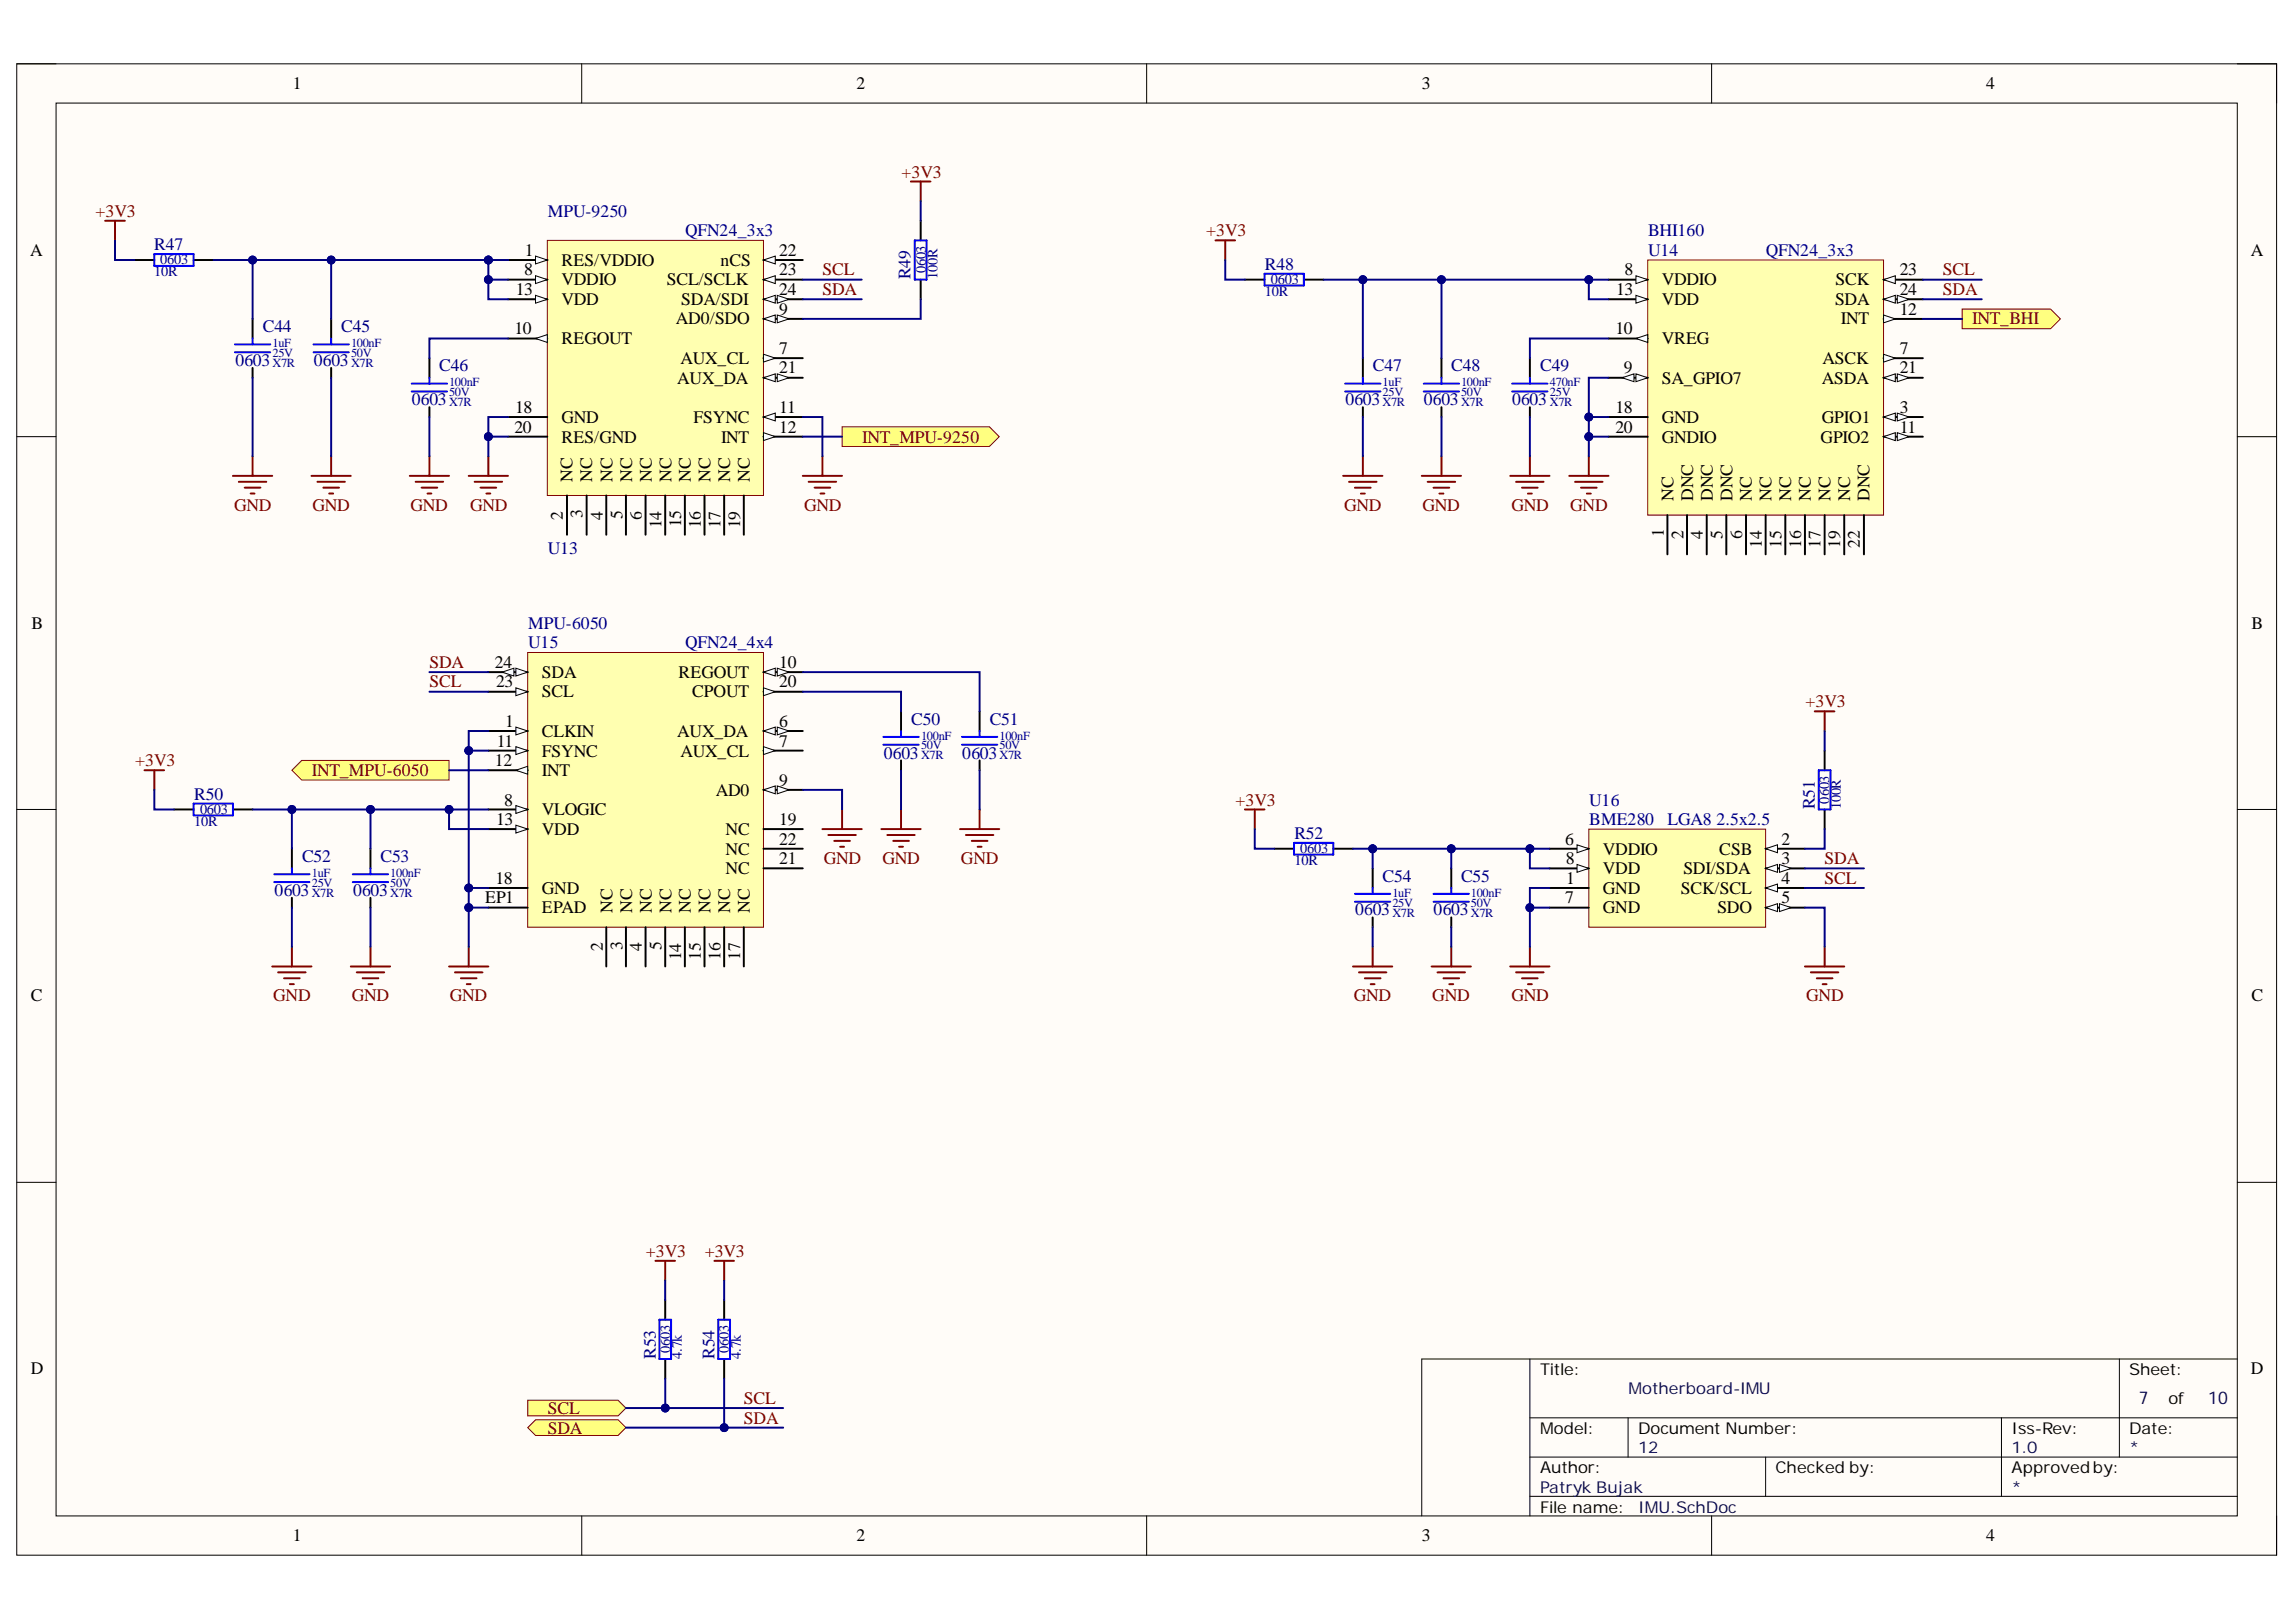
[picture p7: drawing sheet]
<svg xmlns="http://www.w3.org/2000/svg" width="297mm" height="210mm" viewBox="0 0 297 210" stroke-linecap="round" stroke-linejoin="round" font-family="sans-serif">
<defs><g id="words">
<g font-size="2.3">
<text x="37.9" y="11.6">1</text>
<text x="110.8" y="11.6">2</text>
<text x="183.9" y="11.6">3</text>
<text x="256.9" y="11.6">4</text>
<text x="3.9" y="33.1">A</text>
<text x="67.8" y="35.6">8</text>
<text x="67.9" y="33.1">1</text>
<text x="72.6" y="34.4">RES/VDDIO</text>
<text x="93.2" y="34.4">nCS</text>
<text x="100.8" y="33.1">22</text>
<text x="100.8" y="35.6">23</text>
<text x="210.2" y="35.6">8</text>
<text x="245.8" y="35.6">23</text>
<text x="291.2" y="33.1">A</text>
<text x="66.7" y="38.2">13</text>
<text x="72.6" y="36.9">VDDIO</text>
<text x="72.6" y="39.4">VDD</text>
<text x="86.3" y="36.9">SCL/SCLK</text>
<text x="87.4" y="42">AD0/SDO</text>
<text x="88.1" y="39.4">SDA/SDI</text>
<text x="100.8" y="40.7">9</text>
<text x="100.8" y="38.2">24</text>
<text x="209.1" y="38.2">13</text>
<text x="215" y="36.9">VDDIO</text>
<text x="215" y="39.4">VDD</text>
<text x="237.4" y="39.4">SDA</text>
<text x="237.5" y="36.9">SCK</text>
<text x="238.2" y="42">INT</text>
<text x="245.8" y="40.7">12</text>
<text x="245.8" y="38.2">24</text>
<text x="66.6" y="43.2">10</text>
<text x="72.6" y="44.5">REGOUT</text>
<text x="88" y="47">AUX_CL</text>
<text x="100.8" y="45.8">7</text>
<text x="209" y="43.2">10</text>
<text x="215" y="44.5">VREG</text>
<text x="235.8" y="47">ASCK</text>
<text x="245.8" y="45.8">7</text>
<text x="66.6" y="53.5">18</text>
<text x="87.6" y="49.7">AUX_DA</text>
<text x="100.8" y="53.5">11</text>
<text x="100.8" y="48.3">21</text>
<text x="209" y="53.5">18</text>
<text x="210.1" y="48.3">9</text>
<text x="215" y="49.7">SA_GPIO7</text>
<text x="235.7" y="49.7">ASDA</text>
<text x="245.8" y="53.5">3</text>
<text x="245.8" y="48.3">21</text>
<text x="66.6" y="56">20</text>
<text x="72.6" y="54.7">GND</text>
<text x="72.6" y="57.3">RES/GND</text>
<text x="89.7" y="54.7">FSYNC</text>
<text x="93.3" y="57.3">INT</text>
<text x="100.8" y="56">12</text>
<text x="209" y="56">20</text>
<text x="215" y="54.7">GND</text>
<text x="215" y="57.3">GNDIO</text>
<text x="235.5" y="57.3">GPIO2</text>
<text x="235.7" y="54.7">GPIO1</text>
<text x="245.8" y="56">11</text>
<text x="74.1" y="62.3" transform="rotate(-90 74.1 62.3)">NC</text>
<text x="76.6" y="62.3" transform="rotate(-90 76.6 62.3)">NC</text>
<text x="79.2" y="62.3" transform="rotate(-90 79.2 62.3)">NC</text>
<text x="81.8" y="62.3" transform="rotate(-90 81.8 62.3)">NC</text>
<text x="84.3" y="62.3" transform="rotate(-90 84.3 62.3)">NC</text>
<text x="86.9" y="62.3" transform="rotate(-90 86.9 62.3)">NC</text>
<text x="89.4" y="62.3" transform="rotate(-90 89.4 62.3)">NC</text>
<text x="91.9" y="62.3" transform="rotate(-90 91.9 62.3)">NC</text>
<text x="94.5" y="62.3" transform="rotate(-90 94.5 62.3)">NC</text>
<text x="97" y="62.3" transform="rotate(-90 97 62.3)">NC</text>
<text x="216.5" y="64.9" transform="rotate(-90 216.5 64.9)">NC</text>
<text x="219" y="64.9" transform="rotate(-90 219 64.9)">DNC</text>
<text x="221.6" y="64.9" transform="rotate(-90 221.6 64.9)">DNC</text>
<text x="224.1" y="64.9" transform="rotate(-90 224.1 64.9)">DNC</text>
<text x="226.7" y="64.9" transform="rotate(-90 226.7 64.9)">NC</text>
<text x="229.2" y="64.9" transform="rotate(-90 229.2 64.9)">NC</text>
<text x="231.7" y="64.9" transform="rotate(-90 231.7 64.9)">NC</text>
<text x="234.3" y="64.9" transform="rotate(-90 234.3 64.9)">NC</text>
<text x="236.8" y="64.9" transform="rotate(-90 236.8 64.9)">NC</text>
<text x="239.3" y="64.9" transform="rotate(-90 239.3 64.9)">NC</text>
<text x="241.9" y="64.9" transform="rotate(-90 241.9 64.9)">DNC</text>
<text x="72.8" y="67.2" transform="rotate(-90 72.8 67.2)">2</text>
<text x="75.4" y="67.1" transform="rotate(-90 75.4 67.1)">3</text>
<text x="78" y="67.2" transform="rotate(-90 78 67.2)">4</text>
<text x="80.5" y="67.2" transform="rotate(-90 80.5 67.2)">5</text>
<text x="83.1" y="67.2" transform="rotate(-90 83.1 67.2)">6</text>
<text x="85.6" y="68.3" transform="rotate(-90 85.6 68.3)">14</text>
<text x="88.1" y="68.3" transform="rotate(-90 88.1 68.3)">15</text>
<text x="90.7" y="68.3" transform="rotate(-90 90.7 68.3)">16</text>
<text x="93.2" y="68.3" transform="rotate(-90 93.2 68.3)">17</text>
<text x="95.7" y="68.3" transform="rotate(-90 95.7 68.3)">19</text>
<text x="215.2" y="69.5" transform="rotate(-90 215.2 69.5)">1</text>
<text x="217.8" y="69.8" transform="rotate(-90 217.8 69.8)">2</text>
<text x="220.3" y="69.8" transform="rotate(-90 220.3 69.8)">4</text>
<text x="222.9" y="69.7" transform="rotate(-90 222.9 69.7)">5</text>
<text x="225.4" y="69.8" transform="rotate(-90 225.4 69.8)">6</text>
<text x="227.9" y="70.9" transform="rotate(-90 227.9 70.9)">14</text>
<text x="230.5" y="70.9" transform="rotate(-90 230.5 70.9)">15</text>
<text x="233" y="70.9" transform="rotate(-90 233 70.9)">16</text>
<text x="235.5" y="70.9" transform="rotate(-90 235.5 70.9)">17</text>
<text x="238.1" y="70.9" transform="rotate(-90 238.1 70.9)">19</text>
<text x="240.6" y="70.9" transform="rotate(-90 240.6 70.9)">22</text>
<text x="4.1" y="81.4">B</text>
<text x="291.3" y="81.4">B</text>
<text x="64" y="86.4">24</text>
<text x="64.2" y="89">23</text>
<text x="70.1" y="87.7">SDA</text>
<text x="87.8" y="87.7">REGOUT</text>
<text x="100.8" y="86.4">10</text>
<text x="100.8" y="89">20</text>
<text x="65.4" y="94.1">1</text>
<text x="70.1" y="95.4">CLKIN</text>
<text x="70.1" y="90.2">SCL</text>
<text x="87.6" y="95.4">AUX_DA</text>
<text x="89.6" y="90.2">CPOUT</text>
<text x="100.8" y="94.1">6</text>
<text x="64" y="99.2">12</text>
<text x="64.3" y="96.6">11</text>
<text x="70.1" y="97.9">FSYNC</text>
<text x="70.1" y="100.4">INT</text>
<text x="88" y="97.9">AUX_CL</text>
<text x="100.8" y="96.6">7</text>
<text x="100.8" y="101.7">9</text>
<text x="64.2" y="106.8">13</text>
<text x="65.2" y="104.2">8</text>
<text x="70.1" y="105.5">VLOGIC</text>
<text x="92.6" y="103">AD0</text>
<text x="100.8" y="106.8">19</text>
<text x="70.1" y="108">VDD</text>
<text x="93.9" y="110.6">NC</text>
<text x="93.9" y="108">NC</text>
<text x="93.9" y="113.1">NC</text>
<text x="100.8" y="109.3">22</text>
<text x="100.8" y="111.8">21</text>
<text x="202.5" y="109.3">6</text>
<text x="202.6" y="111.8">8</text>
<text x="207.4" y="110.6">VDDIO</text>
<text x="207.4" y="113.1">VDD</text>
<text x="217.8" y="113.1">SDI/SDA</text>
<text x="222.4" y="110.6">CSB</text>
<text x="230.5" y="111.8">3</text>
<text x="230.5" y="109.3">2</text>
<text x="62.8" y="116.9">EP1</text>
<text x="64.1" y="114.4">18</text>
<text x="70.1" y="115.7">GND</text>
<text x="70.1" y="118.2">EPAD</text>
<text x="79.2" y="118.2" transform="rotate(-90 79.2 118.2)">NC</text>
<text x="81.8" y="118.2" transform="rotate(-90 81.8 118.2)">NC</text>
<text x="84.3" y="118.2" transform="rotate(-90 84.3 118.2)">NC</text>
<text x="86.9" y="118.2" transform="rotate(-90 86.9 118.2)">NC</text>
<text x="89.4" y="118.2" transform="rotate(-90 89.4 118.2)">NC</text>
<text x="91.9" y="118.2" transform="rotate(-90 91.9 118.2)">NC</text>
<text x="94.5" y="118.2" transform="rotate(-90 94.5 118.2)">NC</text>
<text x="97" y="118.2" transform="rotate(-90 97 118.2)">NC</text>
<text x="202.5" y="116.9">7</text>
<text x="202.6" y="114.4">1</text>
<text x="207.4" y="115.7">GND</text>
<text x="207.4" y="118.2">GND</text>
<text x="217.4" y="115.7">SCK/SCL</text>
<text x="222.2" y="118.2">SDO</text>
<text x="230.5" y="114.4">4</text>
<text x="230.5" y="116.9">5</text>
<text x="78" y="123.1" transform="rotate(-90 78 123.1)">2</text>
<text x="80.5" y="123" transform="rotate(-90 80.5 123)">3</text>
<text x="83.1" y="123.1" transform="rotate(-90 83.1 123.1)">4</text>
<text x="85.6" y="123" transform="rotate(-90 85.6 123)">5</text>
<text x="88.1" y="124.3" transform="rotate(-90 88.1 124.3)">14</text>
<text x="90.7" y="124.2" transform="rotate(-90 90.7 124.2)">15</text>
<text x="93.2" y="124.2" transform="rotate(-90 93.2 124.2)">16</text>
<text x="95.7" y="124.2" transform="rotate(-90 95.7 124.2)">17</text>
<text x="4" y="129.6">C</text>
<text x="291.3" y="129.6">C</text>
<text x="4" y="177.8">D</text>
<text x="291.2" y="177.8">D</text>
<text x="37.9" y="199.5">1</text>
<text x="110.8" y="199.5">2</text>
<text x="183.9" y="199.5">3</text>
<text x="256.9" y="199.5">4</text>
</g>
<g font-size="2.3" fill="#800000">
<text x="116.6" y="23">+3V3</text>
<text x="12.3" y="28">+3V3</text>
<text x="106.4" y="35.6">SCL</text>
<text x="156" y="30.6">+3V3</text>
<text x="251.4" y="35.6">SCL</text>
<text x="106.4" y="38.2">SDA</text>
<text x="251.4" y="38.2">SDA</text>
<text x="255.2" y="42">INT_BHI</text>
<text x="111.6" y="57.3">INT_MPU-9250</text>
<text x="30.3" y="66.1">GND</text>
<text x="40.4" y="66.1">GND</text>
<text x="53.1" y="66.1">GND</text>
<text x="60.8" y="66.1">GND</text>
<text x="104" y="66.1">GND</text>
<text x="173.9" y="66.1">GND</text>
<text x="184" y="66.1">GND</text>
<text x="195.5" y="66.1">GND</text>
<text x="203.1" y="66.1">GND</text>
<text x="55.6" y="86.4">SDA</text>
<text x="55.6" y="89">SCL</text>
<text x="233.6" y="91.5">+3V3</text>
<text x="17.5" y="99.2">+3V3</text>
<text x="40.3" y="100.4">INT_MPU-6050</text>
<text x="159.8" y="104.2">+3V3</text>
<text x="106.6" y="111.8">GND</text>
<text x="114.2" y="111.8">GND</text>
<text x="124.3" y="111.8">GND</text>
<text x="236" y="111.8">SDA</text>
<text x="236" y="114.4">SCL</text>
<text x="35.4" y="129.6">GND</text>
<text x="45.5" y="129.6">GND</text>
<text x="58.2" y="129.6">GND</text>
<text x="175.2" y="129.6">GND</text>
<text x="185.3" y="129.6">GND</text>
<text x="195.5" y="129.6">GND</text>
<text x="233.7" y="129.6">GND</text>
<text x="83.6" y="162.6">+3V3</text>
<text x="91.2" y="162.6">+3V3</text>
<text x="70.9" y="183">SCL</text>
<text x="70.9" y="185.5">SDA</text>
<text x="96.2" y="184.3">SDA</text>
<text x="96.2" y="181.7">SCL</text>
</g>
<g font-size="2.3" fill="#000080">
<text x="70.9" y="28">MPU-9250</text>
<text x="20" y="32.3">R47</text>
<text x="88.6" y="30.6">QFN24_3x3</text>
<text x="163.7" y="34.9">R48</text>
<text x="213.2" y="30.6">BHI160</text>
<text x="213.2" y="33.1">U14</text>
<text x="228.4" y="33.1">QFN24_3x3</text>
<text x="117.8" y="36.2" transform="rotate(-90 117.8 36.2)">R49</text>
<text x="30.4" y="47.3">0603</text>
<text x="34" y="43">C44</text>
<text x="40.6" y="47.3">0603</text>
<text x="44.1" y="43">C45</text>
<text x="53.3" y="52.5">0603</text>
<text x="56.8" y="48.1">C46</text>
<text x="174.1" y="52.5">0603</text>
<text x="177.6" y="48.1">C47</text>
<text x="184.2" y="52.5">0603</text>
<text x="187.8" y="48.1">C48</text>
<text x="195.6" y="52.5">0603</text>
<text x="199.3" y="48.1">C49</text>
<text x="70.9" y="71.7">U13</text>
<text x="68.3" y="81.4">MPU-6050</text>
<text x="68.3" y="83.9">U15</text>
<text x="88.6" y="83.9">QFN24_4x4</text>
<text x="117.9" y="93.9">C50</text>
<text x="128" y="93.9">C51</text>
<text x="114.3" y="98.2">0603</text>
<text x="124.5" y="98.2">0603</text>
<text x="25.1" y="103.5">R50</text>
<text x="205.6" y="106.8">BME280</text>
<text x="205.6" y="104.2">U16</text>
<text x="215.7" y="106.8">LGA8</text>
<text x="222.1" y="106.8">2.5x2.5</text>
<text x="234.8" y="104.8" transform="rotate(-90 234.8 104.8)">R51</text>
<text x="39.1" y="111.6">C52</text>
<text x="49.2" y="111.6">C53</text>
<text x="167.5" y="108.6">R52</text>
<text x="35.5" y="115.9">0603</text>
<text x="45.7" y="115.9">0603</text>
<text x="175.3" y="118.4">0603</text>
<text x="178.9" y="114.1">C54</text>
<text x="185.5" y="118.4">0603</text>
<text x="189" y="114.1">C55</text>
<text x="84.8" y="175.9" transform="rotate(-90 84.8 175.9)">R53</text>
<text x="92.4" y="175.9" transform="rotate(-90 92.4 175.9)">R54</text>
</g>
<g font-size="2.3" fill="#000e4f">
<text x="276.7" y="181.7">7</text>
<text x="285.7" y="181.7">10</text>
</g>
<g font-size="2.1">
<text x="199.3" y="177.9">Title:</text>
<text x="275.5" y="177.9">Sheet:</text>
<text x="199.3" y="185.5">Model:</text>
<text x="211.9" y="185.5">Document Number:</text>
<text x="260.2" y="185.5">Iss-Rev:</text>
<text x="275.5" y="185.5">Date:</text>
<text x="280.5" y="181.7">of</text>
<text x="199.3" y="190.6">Author:</text>
<text x="229.7" y="190.6">Checked by:</text>
<text x="260.2" y="190.6">Approvedby:</text>
<text x="199.3" y="195.7">File name:</text>
</g>
<g font-size="2.1" fill="#000e4f">
<text x="210.7" y="180.5">Motherboard-IMU</text>
<text x="211.9" y="188.1">12</text>
<text x="260.2" y="188.1">1.0</text>
<text x="275.5" y="188.1">*</text>
<text x="199.3" y="193.2">Patryk Bujak</text>
<text x="211.9" y="195.7">IMU.SchDoc</text>
<text x="260.2" y="193.2">*</text>
</g>
<g font-size="1.9" fill="#000080">
<text x="20" y="35.7">10R</text>
<text x="20.7" y="34.2">0603</text>
<text x="119.8" y="35.4" transform="rotate(-90 119.8 35.4)">0603</text>
<text x="121.3" y="36.2" transform="rotate(-90 121.3 36.2)">100R</text>
<text x="163.7" y="38.3">10R</text>
<text x="164.4" y="36.7">0603</text>
<text x="25.1" y="106.9">10R</text>
<text x="25.9" y="105.3">0603</text>
<text x="236.6" y="104" transform="rotate(-90 236.6 104)">0603</text>
<text x="238.2" y="104.8" transform="rotate(-90 238.2 104.8)">100R</text>
<text x="167.5" y="111.9">10R</text>
<text x="168.2" y="110.4">0603</text>
<text x="86.7" y="175.1" transform="rotate(-90 86.7 175.1)">0603</text>
<text x="88.2" y="175.9" transform="rotate(-90 88.2 175.9)">4.7k</text>
<text x="94.3" y="175.1" transform="rotate(-90 94.3 175.1)">0603</text>
<text x="95.8" y="175.9" transform="rotate(-90 95.8 175.9)">4.7k</text>
</g>
<g font-size="1.6" fill="#000080">
<text x="35.3" y="47.5">X7R</text>
<text x="35.3" y="46.2">25V</text>
<text x="35.3" y="44.9">1uF</text>
<text x="45.4" y="47.5">X7R</text>
<text x="45.4" y="46.2">50V</text>
<text x="45.4" y="44.9">100nF</text>
<text x="58.1" y="52.5">X7R</text>
<text x="58.1" y="51.3">50V</text>
<text x="58.1" y="50">100nF</text>
<text x="178.9" y="52.5">X7R</text>
<text x="178.9" y="51.3">25V</text>
<text x="178.9" y="50">1uF</text>
<text x="189" y="52.5">X7R</text>
<text x="189" y="51.3">50V</text>
<text x="189" y="50">100nF</text>
<text x="200.5" y="52.5">X7R</text>
<text x="200.5" y="51.3">25V</text>
<text x="200.5" y="50">470nF</text>
<text x="119.2" y="95.7">100nF</text>
<text x="129.3" y="95.7">100nF</text>
<text x="119.2" y="98.2">X7R</text>
<text x="119.2" y="97">50V</text>
<text x="129.3" y="98.2">X7R</text>
<text x="129.3" y="97">50V</text>
<text x="40.3" y="113.5">1uF</text>
<text x="50.5" y="113.5">100nF</text>
<text x="40.3" y="116.1">X7R</text>
<text x="40.3" y="114.8">25V</text>
<text x="50.5" y="116.1">X7R</text>
<text x="50.5" y="114.8">50V</text>
<text x="180.1" y="118.6">X7R</text>
<text x="180.1" y="117.3">25V</text>
<text x="180.1" y="116.1">1uF</text>
<text x="190.3" y="118.6">X7R</text>
<text x="190.3" y="117.3">50V</text>
<text x="190.3" y="116.1">100nF</text>
</g>
</g></defs>
<path d="M2.2 8.3h292.3v193h-292.3z" fill-rule="evenodd" fill="#fffcf8"/>
<path d="M2.2 8.3h292.3v193h-292.3z" fill="none" stroke="#000" stroke-width=".13"/>
<path d="M7.3 13.3h282.1v182.9h-282.1z" fill-rule="evenodd" fill="#fffcf8"/>
<g fill="none" stroke="#000" stroke-width=".13">
<path d="M2.2 8.3h5.1M7.3 13.3h282.1v182.9h-282.1zM75.3 8.3v5M148.3 8.3v5M221.4 8.3v5M289.4 8.3h5.1v5M2.2 56.5h5.1M289.4 56.5h5.1M2.2 104.8h5.1M289.4 104.8h5.1M2.2 153h5.1M289.4 153h5.1"/>
<path d="M197.9 175.9v20.3M274.2 175.9v12.7M289.4 175.9h-105.5v20.3M75.3 196.2v5.1M148.3 196.2v5.1M197.9 183.5h91.5M197.9 188.6h91.5M197.9 193.6h91.5M210.6 183.5v5.1M221.4 196.2v5.1M228.4 188.6v5M258.9 183.5v10.1"/>
<path d="M294.5 196.2v5.1"/>
</g>
<g fill="none" stroke="#800000" stroke-width=".25">
<path d="M186.5 59v2.6M183.9 61.6h5.1M184.7 62.4h3.6M185.5 63.1h2M186.2 63.9h.5M114 107.3h5.1M114.8 108.1h3.5M115.5 108.8h2.1M116.3 109.6h.5M116.6 104.8v2.5M124.2 107.3h5.1M125 108.1h3.5"/>
<path d="M125.7 108.8h2.1M126.5 109.6h.5M126.7 104.8v2.5"/>
</g>
<path d="M253.8 40h11.5l1.3 1.3-1.3 1.2h-11.5z" fill-rule="evenodd" fill="#ffff80"/>
<path d="M253.8 40h11.5l1.3 1.3-1.3 1.2h-11.5z" fill="none" stroke="#800000" stroke-width=".13"/>
<path d="M108.9 55.2h19.1l1.3 1.3-1.3 1.3h-19.1z" fill-rule="evenodd" fill="#ffff80"/>
<path d="M108.9 55.2h19.1l1.3 1.3-1.3 1.3h-19.1z" fill="none" stroke="#800000" stroke-width=".13"/>
<path d="M39 98.4h19.1v2.5h-19.1l-1.2-1.2z" fill-rule="evenodd" fill="#ffff80"/>
<path d="M39 98.4h19.1v2.5h-19.1l-1.2-1.2z" fill="none" stroke="#800000" stroke-width=".13"/>
<path d="M68.3 181.2h11.7l1 1-1 1h-11.7z" fill-rule="evenodd" fill="#ffff80"/>
<path d="M68.3 181.2h11.7l1 1-1 1h-11.7z" fill="none" stroke="#800000" stroke-width=".13"/>
<path d="M68.3 184.8l1-1.1h10.7l1 1.1-1 1h-10.7z" fill-rule="evenodd" fill="#ffff80"/>
<path d="M68.3 184.8l1-1.1h10.7l1 1.1-1 1h-10.7z" fill="none" stroke="#800000" stroke-width=".13"/>
<path d="M233.5 125.1h5.1M234.3 125.8h3.5M235 126.6h2.1M235.8 127.4h.5M236.1 122.5v2.6M84.8 163.2h2.5M86.1 163.2v2.5M92.4 163.2h2.6M93.7 163.2v2.5" fill="none" stroke="#800000" stroke-width=".25"/>
<path d="M68.3 84.4h30.5v35.6h-30.5z" fill-rule="evenodd" fill="#ffffb0"/>
<path d="M68.3 84.4h30.5v35.6h-30.5z" fill="none" stroke="#800000" stroke-width=".13"/>
<path d="M63.2 94.6h5.1" fill="none" stroke="#000" stroke-width=".25"/>
<path d="M66.7 94.1l1.6 .5-1.6 .5z" fill="#f8fcff"/>
<path d="M66.7 94.1l1.6 .5-1.6 .5z" fill="none" stroke="#000" stroke-width=".13"/>
<path d="M98.8 94.6h5.1" fill="none" stroke="#000" stroke-width=".25"/>
<path d="M98.8 94.6l1.5-.5v1z" fill="#f8fcff"/>
<path d="M98.8 94.6l1.5-.5v1z" fill="none" stroke="#000" stroke-width=".13"/>
<path d="M100.6 94.1l1.5 .5-1.5 .5z" fill="#f8fcff"/>
<path d="M100.6 94.1l1.5 .5-1.5 .5z" fill="none" stroke="#000" stroke-width=".13"/>
<path d="M98.8 97.1h5.1" fill="none" stroke="#000" stroke-width=".25"/>
<path d="M98.8 96.6l1.5 .5-1.5 .5z" fill="#f8fcff"/>
<path d="M98.8 96.6l1.5 .5-1.5 .5z" fill="none" stroke="#000" stroke-width=".13"/>
<path d="M63.2 104.8h5.1" fill="none" stroke="#000" stroke-width=".25"/>
<path d="M66.7 104.2l1.6 .6-1.6 .5z" fill="#f8fcff"/>
<path d="M66.7 104.2l1.6 .6-1.6 .5z" fill="none" stroke="#000" stroke-width=".13"/>
<path d="M98.8 102.2h5.1" fill="none" stroke="#000" stroke-width=".25"/>
<path d="M98.8 102.2l1.5-.5v1z" fill="#f8fcff"/>
<path d="M98.8 102.2l1.5-.5v1z" fill="none" stroke="#000" stroke-width=".13"/>
<path d="M100.6 101.7l1.5 .5-1.5 .5z" fill="#f8fcff"/>
<path d="M100.6 101.7l1.5 .5-1.5 .5z" fill="none" stroke="#000" stroke-width=".13"/>
<path d="M98.8 87h5.1" fill="none" stroke="#000" stroke-width=".25"/>
<path d="M98.8 87l1.5-.5v1z" fill="#f8fcff"/>
<path d="M98.8 87l1.5-.5v1z" fill="none" stroke="#000" stroke-width=".13"/>
<path d="M100.6 86.5l1.5 .5-1.5 .5z" fill="#f8fcff"/>
<path d="M100.6 86.5l1.5 .5-1.5 .5z" fill="none" stroke="#000" stroke-width=".13"/>
<path d="M63.2 97.1h5.1" fill="none" stroke="#000" stroke-width=".25"/>
<path d="M66.7 96.6l1.6 .5-1.6 .5z" fill="#f8fcff"/>
<path d="M66.7 96.6l1.6 .5-1.6 .5z" fill="none" stroke="#000" stroke-width=".13"/>
<path d="M63.2 99.7h5.1" fill="none" stroke="#000" stroke-width=".25"/>
<path d="M66.7 99.7l1.6-.5v1z" fill="#f8fcff"/>
<path d="M66.7 99.7l1.6-.5v1z" fill="none" stroke="#000" stroke-width=".13"/>
<path d="M63.2 107.3h5.1" fill="none" stroke="#000" stroke-width=".25"/>
<path d="M66.7 106.8l1.6 .5-1.6 .5z" fill="#f8fcff"/>
<path d="M66.7 106.8l1.6 .5-1.6 .5z" fill="none" stroke="#000" stroke-width=".13"/>
<path d="M98.8 89.5h5.1M63.2 114.9h5.1" fill="none" stroke="#000" stroke-width=".25"/>
<path d="M98.8 89l1.5 .5-1.5 .5z" fill="#f8fcff"/>
<path d="M98.8 89l1.5 .5-1.5 .5z" fill="none" stroke="#000" stroke-width=".13"/>
<path d="M63.2 89.5h5.1" fill="none" stroke="#000" stroke-width=".25"/>
<path d="M66.7 89l1.6 .5-1.6 .5z" fill="#f8fcff"/>
<path d="M66.7 89l1.6 .5-1.6 .5z" fill="none" stroke="#000" stroke-width=".13"/>
<path d="M63.2 87h5.1" fill="none" stroke="#000" stroke-width=".25"/>
<path d="M66.7 86.5l1.6 .5-1.6 .5z" fill="#f8fcff"/>
<path d="M66.7 86.5l1.6 .5-1.6 .5z" fill="none" stroke="#000" stroke-width=".13"/>
<path d="M65 87l1.5-.5v1z" fill="#f8fcff"/>
<path d="M65 87l1.5-.5v1z" fill="none" stroke="#000" stroke-width=".13"/>
<path d="M63.2 117.5h5.1M78.4 120v5.1M81 120v5.1M83.5 120v5.1M86.1 120v5.1M88.6 120v5.1M91.1 120v5.1M93.7 120v5.1M96.2 120v5.1M98.8 109.8h5.1M98.8 107.3h5.1M98.8 112.4h5.1" fill="none" stroke="#000" stroke-width=".25"/>
<g fill="none" stroke="#800000" stroke-width=".25">
<path d="M117.8 23.5h2.6M119.1 23.5v2.5M55.6 59v2.6M63.2 59v2.6M106.4 59v2.6M53 61.6h5.1M53.8 62.3h3.5M54.5 63.1h2.1M55.3 63.9h.5M60.6 61.6h5.1M61.4 62.3h3.6M62.2 63.1h2"/>
<path d="M62.9 63.9h.5M103.9 61.6h5M104.6 62.3h3.6M105.4 63.1h2M106.1 63.9h.6M106.4 107.3h5.1M107.2 108.1h3.5M107.9 108.8h2.1M108.7 109.6h.5M108.9 104.8v2.5M58.1 125.1h5.1M58.9 125.8h3.5"/>
<path d="M59.6 126.6h2.1M60.4 127.4h.5M60.6 122.5v2.6"/>
</g>
<path d="M213.2 33.6h30.5v33.1h-30.5z" fill-rule="evenodd" fill="#ffffb0"/>
<path d="M213.2 33.6h30.5v33.1h-30.5z" fill="none" stroke="#800000" stroke-width=".13"/>
<path d="M243.7 54h5.1M215.7 66.7v5M218.3 66.7v5" fill="none" stroke="#000" stroke-width=".25"/>
<path d="M243.7 54l1.5-.5v1z" fill="#f8fcff"/>
<path d="M243.7 54l1.5-.5v1z" fill="none" stroke="#000" stroke-width=".13"/>
<path d="M245.5 53.5l1.5 .5-1.5 .5z" fill="#f8fcff"/>
<path d="M245.5 53.5l1.5 .5-1.5 .5z" fill="none" stroke="#000" stroke-width=".13"/>
<path d="M243.7 46.4h5.1M220.8 66.7v5M223.3 66.7v5M225.9 66.7v5" fill="none" stroke="#000" stroke-width=".25"/>
<path d="M243.7 45.8l1.5 .6-1.5 .5z" fill="#f8fcff"/>
<path d="M243.7 45.8l1.5 .6-1.5 .5z" fill="none" stroke="#000" stroke-width=".13"/>
<path d="M208.1 36.2h5.1" fill="none" stroke="#000" stroke-width=".25"/>
<path d="M211.6 35.7l1.6 .5-1.6 .5z" fill="#f8fcff"/>
<path d="M211.6 35.7l1.6 .5-1.6 .5z" fill="none" stroke="#000" stroke-width=".13"/>
<path d="M208.1 48.9h5.1" fill="none" stroke="#000" stroke-width=".25"/>
<path d="M211.6 48.4l1.6 .5-1.6 .5z" fill="#f8fcff"/>
<path d="M211.6 48.4l1.6 .5-1.6 .5z" fill="none" stroke="#000" stroke-width=".13"/>
<path d="M209.9 48.9l1.5-.5v1z" fill="#f8fcff"/>
<path d="M209.9 48.9l1.5-.5v1z" fill="none" stroke="#000" stroke-width=".13"/>
<path d="M208.1 43.8h5.1" fill="none" stroke="#000" stroke-width=".25"/>
<path d="M211.6 43.8l1.6-.5v1z" fill="#f8fcff"/>
<path d="M211.6 43.8l1.6-.5v1z" fill="none" stroke="#000" stroke-width=".13"/>
<path d="M243.7 56.5h5.1" fill="none" stroke="#000" stroke-width=".25"/>
<path d="M243.7 56.5l1.5-.5v1z" fill="#f8fcff"/>
<path d="M243.7 56.5l1.5-.5v1z" fill="none" stroke="#000" stroke-width=".13"/>
<path d="M245.5 56l1.5 .5-1.5 .5z" fill="#f8fcff"/>
<path d="M245.5 56l1.5 .5-1.5 .5z" fill="none" stroke="#000" stroke-width=".13"/>
<path d="M243.7 41.3h5.1" fill="none" stroke="#000" stroke-width=".25"/>
<path d="M243.7 40.8l1.5 .5-1.5 .5z" fill="#f8fcff"/>
<path d="M243.7 40.8l1.5 .5-1.5 .5z" fill="none" stroke="#000" stroke-width=".13"/>
<path d="M208.1 38.7h5.1" fill="none" stroke="#000" stroke-width=".25"/>
<path d="M211.6 38.2l1.6 .5-1.6 .5z" fill="#f8fcff"/>
<path d="M211.6 38.2l1.6 .5-1.6 .5z" fill="none" stroke="#000" stroke-width=".13"/>
<path d="M208.1 54h5.1M208.1 56.5h5.1M243.7 48.9h5.1M228.4 66.7v5M231 66.7v5M233.5 66.7v5M236.1 66.7v5M238.6 66.7v5" fill="none" stroke="#000" stroke-width=".25"/>
<path d="M243.7 48.9l1.5-.5v1z" fill="#f8fcff"/>
<path d="M243.7 48.9l1.5-.5v1z" fill="none" stroke="#000" stroke-width=".13"/>
<path d="M245.5 48.4l1.5 .5-1.5 .5z" fill="#f8fcff"/>
<path d="M245.5 48.4l1.5 .5-1.5 .5z" fill="none" stroke="#000" stroke-width=".13"/>
<path d="M243.7 36.2h5.1M241.1 66.7v5" fill="none" stroke="#000" stroke-width=".25"/>
<path d="M243.7 36.2l1.5-.5v1z" fill="#f8fcff"/>
<path d="M243.7 36.2l1.5-.5v1z" fill="none" stroke="#000" stroke-width=".13"/>
<path d="M243.7 38.7h5.1" fill="none" stroke="#000" stroke-width=".25"/>
<path d="M243.7 38.7l1.5-.5v1z" fill="#f8fcff"/>
<path d="M243.7 38.7l1.5-.5v1z" fill="none" stroke="#000" stroke-width=".13"/>
<path d="M245.5 38.2l1.5 .5-1.5 .5z" fill="#f8fcff"/>
<path d="M245.5 38.2l1.5 .5-1.5 .5z" fill="none" stroke="#000" stroke-width=".13"/>
<path d="M197.9 59v2.6M205.5 59v2.6M195.4 61.6h5.1M196.1 62.4h3.6M196.9 63.1h2M197.7 63.9h.5M203 61.6h5.1M203.8 62.4h3.5M204.5 63.1h2.1M205.3 63.9h.5" fill="none" stroke="#800000" stroke-width=".25"/>
<path d="M205.5 107.3h22.9v12.7h-22.9z" fill-rule="evenodd" fill="#ffffb0"/>
<path d="M205.5 107.3h22.9v12.7h-22.9z" fill="none" stroke="#800000" stroke-width=".13"/>
<path d="M200.5 109.8h5" fill="none" stroke="#000" stroke-width=".25"/>
<path d="M204 109.3l1.5 .5-1.5 .6z" fill="#f8fcff"/>
<path d="M204 109.3l1.5 .5-1.5 .6z" fill="none" stroke="#000" stroke-width=".13"/>
<path d="M200.5 114.9h5M200.5 112.4h5" fill="none" stroke="#000" stroke-width=".25"/>
<path d="M204 111.9l1.5 .5-1.5 .5z" fill="#f8fcff"/>
<path d="M204 111.9l1.5 .5-1.5 .5z" fill="none" stroke="#000" stroke-width=".13"/>
<path d="M228.4 114.9h5.1" fill="none" stroke="#000" stroke-width=".25"/>
<path d="M228.4 114.9l1.6-.5v1z" fill="#f8fcff"/>
<path d="M228.4 114.9l1.6-.5v1z" fill="none" stroke="#000" stroke-width=".13"/>
<path d="M228.4 112.4h5.1" fill="none" stroke="#000" stroke-width=".25"/>
<path d="M228.4 112.4l1.6-.5v1z" fill="#f8fcff"/>
<path d="M228.4 112.4l1.6-.5v1z" fill="none" stroke="#000" stroke-width=".13"/>
<path d="M230.2 111.9l1.5 .5-1.5 .5z" fill="#f8fcff"/>
<path d="M230.2 111.9l1.5 .5-1.5 .5z" fill="none" stroke="#000" stroke-width=".13"/>
<path d="M228.4 117.5h5.1" fill="none" stroke="#000" stroke-width=".25"/>
<path d="M228.4 117.5l1.6-.5v1z" fill="#f8fcff"/>
<path d="M228.4 117.5l1.6-.5v1z" fill="none" stroke="#000" stroke-width=".13"/>
<path d="M230.2 117l1.5 .5-1.5 .5z" fill="#f8fcff"/>
<path d="M230.2 117l1.5 .5-1.5 .5z" fill="none" stroke="#000" stroke-width=".13"/>
<path d="M200.5 117.5h5M228.4 109.8h5.1" fill="none" stroke="#000" stroke-width=".25"/>
<path d="M228.4 109.8l1.6-.5v1.1z" fill="#f8fcff"/>
<path d="M228.4 109.8l1.6-.5v1.1z" fill="none" stroke="#000" stroke-width=".13"/>
<g fill="none" stroke="#800000" stroke-width=".25">
<path d="M13.6 28.6h2.6M14.9 28.6v2.5M157.2 31.1h2.6M158.5 31.1v2.5M32.7 59v2.6M42.8 59v2.6M176.3 59v2.6M30.1 61.6h5.1M30.9 62.3h3.6M31.7 63.1h2M32.4 63.9h.5M40.3 61.6h5.1"/>
<path d="M41.1 62.3h3.5M41.8 63.1h2.1M42.6 63.9h.5M173.8 61.6h5.1M174.5 62.4h3.6M175.3 63.1h2M176.1 63.9h.5M18.7 99.7h2.5M20 99.7v2.5M234.8 92.1h2.5M236.1 92.1v2.5M161.1 104.8h2.5"/>
<path d="M162.3 104.8v2.5M35.2 125.1h5.1M36 125.8h3.5M36.7 126.6h2.1M37.5 127.4h.5M37.8 122.5v2.6M45.4 125.1h5.1M46.2 125.8h3.5M46.9 126.6h2M47.7 127.4h.5M47.9 122.5v2.6M175 125.1h5.1"/>
<path d="M175.8 125.8h3.6M176.6 126.6h2M177.3 127.4h.5M177.6 122.5v2.6M185.2 125.1h5.1M186 125.8h3.5M186.7 126.6h2.1M187.5 127.4h.5M187.8 122.5v2.6M195.4 125.1h5.1M196.1 125.8h3.6M196.9 126.6h2"/>
<path d="M197.7 127.4h.5M197.9 122.5v2.6"/>
</g>
<path d="M70.8 31.1h28v33h-28z" fill-rule="evenodd" fill="#ffffb0"/>
<path d="M70.8 31.1h28v33h-28z" fill="none" stroke="#800000" stroke-width=".13"/>
<path d="M65.7 33.6h5.1" fill="none" stroke="#000" stroke-width=".25"/>
<path d="M69.3 33.1l1.5 .5-1.5 .6z" fill="#f8fcff"/>
<path d="M69.3 33.1l1.5 .5-1.5 .6z" fill="none" stroke="#000" stroke-width=".13"/>
<path d="M98.8 46.3h5.1" fill="none" stroke="#000" stroke-width=".25"/>
<path d="M98.8 45.8l1.5 .5-1.5 .6z" fill="#f8fcff"/>
<path d="M98.8 45.8l1.5 .5-1.5 .6z" fill="none" stroke="#000" stroke-width=".13"/>
<path d="M65.7 36.2h5.1" fill="none" stroke="#000" stroke-width=".25"/>
<path d="M69.3 35.7l1.5 .5-1.5 .5z" fill="#f8fcff"/>
<path d="M69.3 35.7l1.5 .5-1.5 .5z" fill="none" stroke="#000" stroke-width=".13"/>
<path d="M98.8 41.3h5.1" fill="none" stroke="#000" stroke-width=".25"/>
<path d="M98.8 41.3l1.5-.5v1z" fill="#f8fcff"/>
<path d="M98.8 41.3l1.5-.5v1z" fill="none" stroke="#000" stroke-width=".13"/>
<path d="M100.6 40.8l1.5 .5-1.5 .5z" fill="#f8fcff"/>
<path d="M100.6 40.8l1.5 .5-1.5 .5z" fill="none" stroke="#000" stroke-width=".13"/>
<path d="M65.7 43.8h5.1" fill="none" stroke="#000" stroke-width=".25"/>
<path d="M69.3 43.8l1.5-.5v1z" fill="#f8fcff"/>
<path d="M69.3 43.8l1.5-.5v1z" fill="none" stroke="#000" stroke-width=".13"/>
<path d="M98.8 54h5.1" fill="none" stroke="#000" stroke-width=".25"/>
<path d="M98.8 54l1.5-.5v1z" fill="#f8fcff"/>
<path d="M98.8 54l1.5-.5v1z" fill="none" stroke="#000" stroke-width=".13"/>
<path d="M98.8 56.5h5.1" fill="none" stroke="#000" stroke-width=".25"/>
<path d="M98.8 56l1.5 .5-1.5 .5z" fill="#f8fcff"/>
<path d="M98.8 56l1.5 .5-1.5 .5z" fill="none" stroke="#000" stroke-width=".13"/>
<path d="M65.7 38.7h5.1" fill="none" stroke="#000" stroke-width=".25"/>
<path d="M69.3 38.2l1.5 .5-1.5 .5z" fill="#f8fcff"/>
<path d="M69.3 38.2l1.5 .5-1.5 .5z" fill="none" stroke="#000" stroke-width=".13"/>
<path d="M65.7 54h5.1M65.7 56.5h5.1M98.8 48.9h5.1" fill="none" stroke="#000" stroke-width=".25"/>
<path d="M98.8 48.9l1.5-.5v1z" fill="#f8fcff"/>
<path d="M98.8 48.9l1.5-.5v1z" fill="none" stroke="#000" stroke-width=".13"/>
<path d="M100.6 48.4l1.5 .5-1.5 .5z" fill="#f8fcff"/>
<path d="M100.6 48.4l1.5 .5-1.5 .5z" fill="none" stroke="#000" stroke-width=".13"/>
<path d="M98.8 33.6h5.1" fill="none" stroke="#000" stroke-width=".25"/>
<path d="M98.8 33.6l1.5-.5v1.1z" fill="#f8fcff"/>
<path d="M98.8 33.6l1.5-.5v1.1z" fill="none" stroke="#000" stroke-width=".13"/>
<path d="M98.8 36.2h5.1" fill="none" stroke="#000" stroke-width=".25"/>
<path d="M98.8 36.2l1.5-.5v1z" fill="#f8fcff"/>
<path d="M98.8 36.2l1.5-.5v1z" fill="none" stroke="#000" stroke-width=".13"/>
<path d="M98.8 38.7h5.1" fill="none" stroke="#000" stroke-width=".25"/>
<path d="M98.8 38.7l1.5-.5v1z" fill="#f8fcff"/>
<path d="M98.8 38.7l1.5-.5v1z" fill="none" stroke="#000" stroke-width=".13"/>
<path d="M100.6 38.2l1.5 .5-1.5 .5z" fill="#f8fcff"/>
<path d="M100.6 38.2l1.5 .5-1.5 .5z" fill="none" stroke="#000" stroke-width=".13"/>
<g fill="none" stroke="#000" stroke-width=".25">
<path d="M17.4 33.6h2.6M25 33.6h2.6M119.1 28.6v2.5M119.1 36.2v2.5M161.1 36.2h2.5M168.7 36.2h2.5M32.7 41.3v2.5M32.7 47.6v1.3M42.8 41.3v2.5M42.8 47.6v1.3M55.6 46.3v2.6M55.6 52.7v1.3"/>
<path d="M176.3 46.4v2.5M176.3 52.7v1.3M186.5 46.4v2.5M186.5 52.7v1.3M197.9 46.4v2.5M197.9 52.7v1.3M73.4 64.1v5.1M75.9 64.1v5.1M78.4 64.1v5.1M81 64.1v5.1M83.5 64.1v5.1M86.1 64.1v5.1"/>
<path d="M88.6 64.1v5.1M91.1 64.1v5.1M93.7 64.1v5.1M96.2 64.1v5.1M116.6 92.1v2.5M116.6 98.4v1.3M126.7 92.1v2.5M126.7 98.4v1.3M236.1 97.1v2.6M22.5 104.8h2.5M30.1 104.8h2.6M37.8 109.8v2.6"/>
<path d="M37.8 116.2v1.3M47.9 109.8v2.6M47.9 116.2v1.3M164.9 109.8h2.5M172.5 109.8h2.5M177.6 112.4v2.5M177.6 118.7v1.3M187.8 112.4v2.5M187.8 118.7v1.3M236.1 104.8v2.5M86.1 168.2v2.6M86.1 175.9v2.5"/>
<path d="M93.7 168.2v2.6M93.7 175.9v2.5"/>
</g>
<g fill="none" stroke="#00f" stroke-width=".25">
<path d="M20 32.9h5v1.5h-5zM118.3 31.1h1.6v5.1h-1.6zM163.6 35.4h5.1v1.5h-5.1zM30.4 45.6h4.6M30.4 44.6h4.6M32.7 43.8v.8M40.6 45.6h4.5M40.6 44.6h4.5M42.8 43.8v.8M53.3 50.7h4.5M53.3 49.6h4.5M55.6 48.9v.7"/>
<path d="M174 50.7h4.6M174 49.6h4.6M176.3 48.9v.7M184.2 50.7h4.6M184.2 49.6h4.6M186.5 48.9v.7M195.6 50.7h4.6M195.6 49.6h4.6M197.9 48.9v.7M114.3 96.4h4.6M114.3 95.4h4.6M116.6 94.6v.8"/>
<path d="M124.5 96.4h4.5M124.5 95.4h4.5M126.7 94.6v.8M235.3 99.7h1.5v5.1h-1.5zM25 104h5.1v1.5h-5.1zM35.5 114.2h4.5M35.5 113.1h4.5M37.8 112.4v.7M45.6 114.2h4.6M45.6 113.1h4.6M47.9 112.4v.7M167.4 109.1h5.1v1.5h-5.1z"/>
<path d="M175.3 116.7h4.6M175.3 115.7h4.6M177.6 114.9v.8M185.5 116.7h4.5M185.5 115.7h4.5M187.8 114.9v.8M85.3 170.8h1.5M85.3 170.8v5.1h1.5v-5.1M92.9 170.8h1.6M92.9 170.8v5.1h1.5v-5.1"/>
</g>
<path d="M186.5 54v5M116.6 99.7v5.1M126.7 99.7v5.1M93.7 178.4v6.4h-12.7" fill="none" stroke="#000080" stroke-width=".25"/>
<circle cx="93.7" cy="184.8" r=".51" fill="#000080"/>
<circle cx="93.7" cy="184.8" r=".51" fill="none" stroke="#000080" stroke-width=".13"/>
<path d="M60.6 117.5h2.6M86.1 165.7v2.5M93.7 165.7v2.5" fill="none" stroke="#000080" stroke-width=".25"/>
<circle cx="60.6" cy="117.5" r=".51" fill="#000080"/>
<circle cx="60.6" cy="117.5" r=".51" fill="none" stroke="#000080" stroke-width=".13"/>
<path d="M58.1 99.7h5.1M60.6 97.1h2.6M103.9 89.5h12.7v2.6M103.9 87h22.8v5.1M103.9 102.2h5v2.6" fill="none" stroke="#000080" stroke-width=".25"/>
<circle cx="60.6" cy="97.1" r=".51" fill="#000080"/>
<circle cx="60.6" cy="97.1" r=".51" fill="none" stroke="#000080" stroke-width=".13"/>
<path d="M63.2 33.6h2.5M55.6 89.5h7.6M55.6 87h7.6" fill="none" stroke="#000080" stroke-width=".25"/>
<circle cx="63.2" cy="33.6" r=".51" fill="#000080"/>
<circle cx="63.2" cy="33.6" r=".51" fill="none" stroke="#000080" stroke-width=".13"/>
<path d="M63.2 36.2h2.5" fill="none" stroke="#000080" stroke-width=".25"/>
<circle cx="63.2" cy="36.2" r=".51" fill="#000080"/>
<circle cx="63.2" cy="36.2" r=".51" fill="none" stroke="#000080" stroke-width=".13"/>
<path d="M103.9 38.7h7.6M103.9 36.2h7.6M63.2 104.8h-5.1v2.5h5.1" fill="none" stroke="#000080" stroke-width=".25"/>
<circle cx="58.1" cy="104.8" r=".51" fill="#000080"/>
<circle cx="58.1" cy="104.8" r=".51" fill="none" stroke="#000080" stroke-width=".13"/>
<path d="M63.2 56.5h2.5M65.7 43.8h-10.1v2.5M103.9 56.5h5" fill="none" stroke="#000080" stroke-width=".25"/>
<circle cx="63.2" cy="56.5" r=".51" fill="#000080"/>
<circle cx="63.2" cy="56.5" r=".51" fill="none" stroke="#000080" stroke-width=".13"/>
<path d="M248.8 36.2h7.6M248.8 38.7h7.6M55.6 54v5M103.9 54h2.5v5M205.5 56.5h2.6M248.8 41.3h5" fill="none" stroke="#000080" stroke-width=".25"/>
<circle cx="205.5" cy="56.5" r=".51" fill="#000080"/>
<circle cx="205.5" cy="56.5" r=".51" fill="none" stroke="#000080" stroke-width=".13"/>
<path d="M205.5 54h2.6" fill="none" stroke="#000080" stroke-width=".25"/>
<circle cx="205.5" cy="54" r=".51" fill="#000080"/>
<circle cx="205.5" cy="54" r=".51" fill="none" stroke="#000080" stroke-width=".13"/>
<path d="M197.9 54v5M208.1 43.8h-10.2v2.6M187.8 120v2.5M197.9 109.8v2.6h2.6" fill="none" stroke="#000080" stroke-width=".25"/>
<circle cx="197.9" cy="109.8" r=".51" fill="#000080"/>
<circle cx="197.9" cy="109.8" r=".51" fill="none" stroke="#000080" stroke-width=".13"/>
<path d="M197.9 117.5h2.6" fill="none" stroke="#000080" stroke-width=".25"/>
<circle cx="197.9" cy="117.5" r=".51" fill="#000080"/>
<circle cx="197.9" cy="117.5" r=".51" fill="none" stroke="#000080" stroke-width=".13"/>
<path d="M233.5 117.5h2.6v5M233.5 114.9h7.6M233.5 112.4h7.6M86.1 178.4v3.8h-5.1" fill="none" stroke="#000080" stroke-width=".25"/>
<circle cx="86.1" cy="182.2" r=".51" fill="#000080"/>
<circle cx="86.1" cy="182.2" r=".51" fill="none" stroke="#000080" stroke-width=".13"/>
<path d="M86.1 182.2h15.2" fill="none" stroke="#000080" stroke-width=".25"/>
<circle cx="86.1" cy="182.2" r=".51" fill="#000080"/>
<circle cx="86.1" cy="182.2" r=".51" fill="none" stroke="#000080" stroke-width=".13"/>
<path d="M93.7 184.8h7.6" fill="none" stroke="#000080" stroke-width=".25"/>
<circle cx="93.7" cy="184.8" r=".51" fill="#000080"/>
<circle cx="93.7" cy="184.8" r=".51" fill="none" stroke="#000080" stroke-width=".13"/>
<path d="M32.7 33.6v7.7" fill="none" stroke="#000080" stroke-width=".25"/>
<circle cx="32.7" cy="33.6" r=".51" fill="#000080"/>
<circle cx="32.7" cy="33.6" r=".51" fill="none" stroke="#000080" stroke-width=".13"/>
<path d="M42.8 33.6v7.7" fill="none" stroke="#000080" stroke-width=".25"/>
<circle cx="42.8" cy="33.6" r=".51" fill="#000080"/>
<circle cx="42.8" cy="33.6" r=".51" fill="none" stroke="#000080" stroke-width=".13"/>
<path d="M14.9 31.1v2.5h2.5M32.7 48.9v10.1M42.8 48.9v10.1M63.2 114.9h-2.6v7.6" fill="none" stroke="#000080" stroke-width=".25"/>
<circle cx="60.6" cy="114.9" r=".51" fill="#000080"/>
<circle cx="60.6" cy="114.9" r=".51" fill="none" stroke="#000080" stroke-width=".13"/>
<circle cx="60.6" cy="117.5" r=".51" fill="#000080"/>
<circle cx="60.6" cy="117.5" r=".51" fill="none" stroke="#000080" stroke-width=".13"/>
<path d="M63.2 94.6h-2.6v20.3" fill="none" stroke="#000080" stroke-width=".25"/>
<circle cx="60.6" cy="97.1" r=".51" fill="#000080"/>
<circle cx="60.6" cy="97.1" r=".51" fill="none" stroke="#000080" stroke-width=".13"/>
<circle cx="60.6" cy="114.9" r=".51" fill="#000080"/>
<circle cx="60.6" cy="114.9" r=".51" fill="none" stroke="#000080" stroke-width=".13"/>
<path d="M27.6 33.6h35.6" fill="none" stroke="#000080" stroke-width=".25"/>
<circle cx="32.7" cy="33.6" r=".51" fill="#000080"/>
<circle cx="32.7" cy="33.6" r=".51" fill="none" stroke="#000080" stroke-width=".13"/>
<circle cx="42.8" cy="33.6" r=".51" fill="#000080"/>
<circle cx="42.8" cy="33.6" r=".51" fill="none" stroke="#000080" stroke-width=".13"/>
<circle cx="63.2" cy="33.6" r=".51" fill="#000080"/>
<circle cx="63.2" cy="33.6" r=".51" fill="none" stroke="#000080" stroke-width=".13"/>
<path d="M65.7 54h-2.5v5" fill="none" stroke="#000080" stroke-width=".25"/>
<circle cx="63.2" cy="56.5" r=".51" fill="#000080"/>
<circle cx="63.2" cy="56.5" r=".51" fill="none" stroke="#000080" stroke-width=".13"/>
<path d="M63.2 33.6v5.1h2.5" fill="none" stroke="#000080" stroke-width=".25"/>
<circle cx="63.2" cy="36.2" r=".51" fill="#000080"/>
<circle cx="63.2" cy="36.2" r=".51" fill="none" stroke="#000080" stroke-width=".13"/>
<circle cx="63.2" cy="33.6" r=".51" fill="#000080"/>
<circle cx="63.2" cy="33.6" r=".51" fill="none" stroke="#000080" stroke-width=".13"/>
<path d="M37.8 104.8v5" fill="none" stroke="#000080" stroke-width=".25"/>
<circle cx="37.8" cy="104.8" r=".51" fill="#000080"/>
<circle cx="37.8" cy="104.8" r=".51" fill="none" stroke="#000080" stroke-width=".13"/>
<path d="M47.9 104.8v5" fill="none" stroke="#000080" stroke-width=".25"/>
<circle cx="47.9" cy="104.8" r=".51" fill="#000080"/>
<circle cx="47.9" cy="104.8" r=".51" fill="none" stroke="#000080" stroke-width=".13"/>
<path d="M20 102.2v2.6h2.5M32.7 104.8h25.4M37.8 117.5v5M47.9 117.5v5" fill="none" stroke="#000080" stroke-width=".25"/>
<circle cx="58.1" cy="104.8" r=".51" fill="#000080"/>
<circle cx="58.1" cy="104.8" r=".51" fill="none" stroke="#000080" stroke-width=".13"/>
<circle cx="47.9" cy="104.8" r=".51" fill="#000080"/>
<circle cx="47.9" cy="104.8" r=".51" fill="none" stroke="#000080" stroke-width=".13"/>
<circle cx="37.8" cy="104.8" r=".51" fill="#000080"/>
<circle cx="37.8" cy="104.8" r=".51" fill="none" stroke="#000080" stroke-width=".13"/>
<path d="M158.5 33.6v2.6h2.6M205.5 36.2v2.5h2.6M176.3 54v5" fill="none" stroke="#000080" stroke-width=".25"/>
<circle cx="205.5" cy="36.2" r=".51" fill="#000080"/>
<circle cx="205.5" cy="36.2" r=".51" fill="none" stroke="#000080" stroke-width=".13"/>
<path d="M208.1 48.9h-2.6v10.1" fill="none" stroke="#000080" stroke-width=".25"/>
<circle cx="205.5" cy="54" r=".51" fill="#000080"/>
<circle cx="205.5" cy="54" r=".51" fill="none" stroke="#000080" stroke-width=".13"/>
<circle cx="205.5" cy="56.5" r=".51" fill="#000080"/>
<circle cx="205.5" cy="56.5" r=".51" fill="none" stroke="#000080" stroke-width=".13"/>
<path d="M176.3 36.2v10.2" fill="none" stroke="#000080" stroke-width=".25"/>
<circle cx="176.3" cy="36.2" r=".51" fill="#000080"/>
<circle cx="176.3" cy="36.2" r=".51" fill="none" stroke="#000080" stroke-width=".13"/>
<path d="M171.2 36.2h15.3" fill="none" stroke="#000080" stroke-width=".25"/>
<circle cx="176.3" cy="36.2" r=".51" fill="#000080"/>
<circle cx="176.3" cy="36.2" r=".51" fill="none" stroke="#000080" stroke-width=".13"/>
<circle cx="186.5" cy="36.2" r=".51" fill="#000080"/>
<circle cx="186.5" cy="36.2" r=".51" fill="none" stroke="#000080" stroke-width=".13"/>
<path d="M208.1 36.2h-21.6v10.2" fill="none" stroke="#000080" stroke-width=".25"/>
<circle cx="186.5" cy="36.2" r=".51" fill="#000080"/>
<circle cx="186.5" cy="36.2" r=".51" fill="none" stroke="#000080" stroke-width=".13"/>
<circle cx="205.5" cy="36.2" r=".51" fill="#000080"/>
<circle cx="205.5" cy="36.2" r=".51" fill="none" stroke="#000080" stroke-width=".13"/>
<path d="M119.1 38.7v2.6h-15.2M119.1 26v2.6M162.3 107.3v2.5h2.6M177.6 109.8v2.6M177.6 120v2.5" fill="none" stroke="#000080" stroke-width=".25"/>
<circle cx="177.6" cy="109.8" r=".51" fill="#000080"/>
<circle cx="177.6" cy="109.8" r=".51" fill="none" stroke="#000080" stroke-width=".13"/>
<path d="M236.1 94.6v2.5M200.5 114.9h-2.6v7.6M236.1 107.3v2.5h-2.6" fill="none" stroke="#000080" stroke-width=".25"/>
<circle cx="197.9" cy="117.5" r=".51" fill="#000080"/>
<circle cx="197.9" cy="117.5" r=".51" fill="none" stroke="#000080" stroke-width=".13"/>
<path d="M187.8 109.8v2.6" fill="none" stroke="#000080" stroke-width=".25"/>
<circle cx="187.8" cy="109.8" r=".51" fill="#000080"/>
<circle cx="187.8" cy="109.8" r=".51" fill="none" stroke="#000080" stroke-width=".13"/>
<path d="M175 109.8h25.5" fill="none" stroke="#000080" stroke-width=".25"/>
<circle cx="197.9" cy="109.8" r=".51" fill="#000080"/>
<circle cx="197.9" cy="109.8" r=".51" fill="none" stroke="#000080" stroke-width=".13"/>
<circle cx="187.8" cy="109.8" r=".51" fill="#000080"/>
<circle cx="187.8" cy="109.8" r=".51" fill="none" stroke="#000080" stroke-width=".13"/>
<circle cx="177.6" cy="109.8" r=".51" fill="#000080"/>
<circle cx="177.6" cy="109.8" r=".51" fill="none" stroke="#000080" stroke-width=".13"/>
<use href="#words"/>
</svg>
